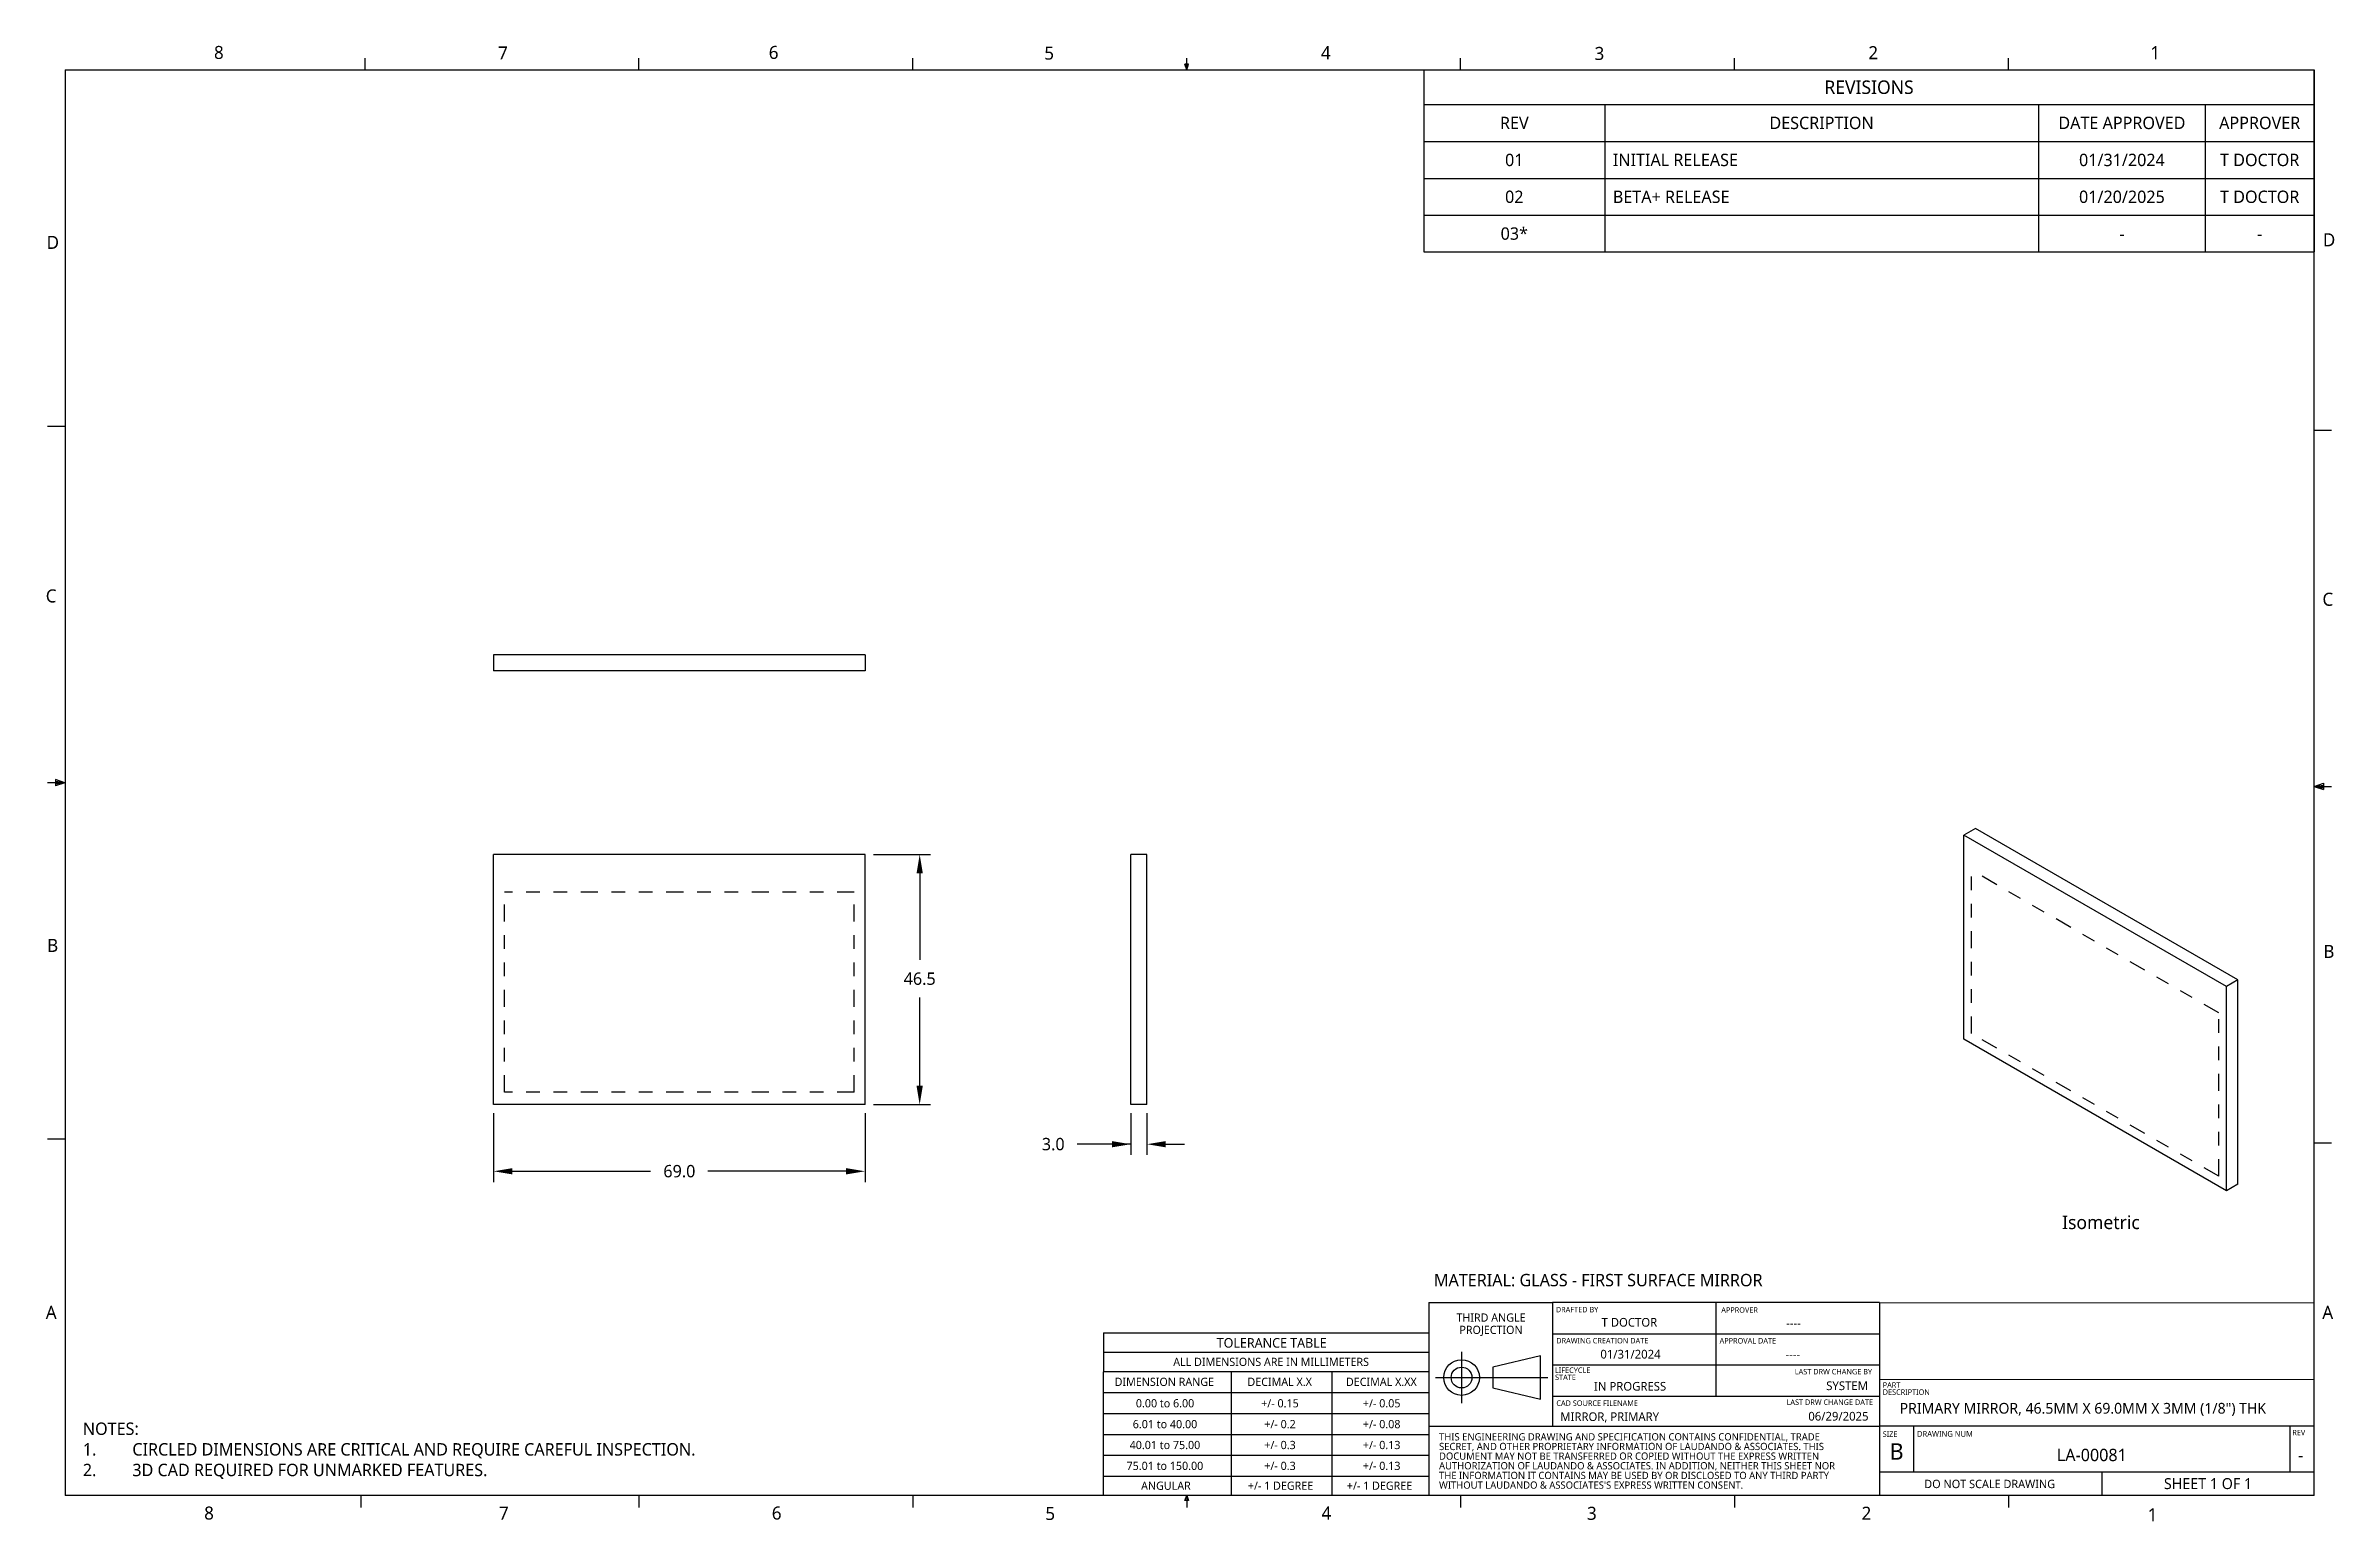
# Model space of a CAD drawing. Extents: x 0.3 to 17, y 0.1 to 10.9.
import ezdxf

# ---------------------------------------------------------------- set-up
doc = ezdxf.new("R2010")
doc.units = 0
doc.header["$LTSCALE"] = 0.5
doc.header["$MEASUREMENT"] = 0
doc.header["$PDMODE"] = 33
doc.header["$PDSIZE"] = 0.03937
doc.linetypes.add('ONS_PHANTOM', pattern=[0.5, 0.25, -0.05, 0.05, -0.05, 0.05, -0.05])
doc.layers.get('DEFPOINTS').update_dxf_attribs({"linetype": 'CONTINUOUS'})
for name, color, linetype in [('ANNOTATION_TEXT', 7, 'CONTINUOUS'), ('BORDER_FRAME', 7, 'CONTINUOUS'), ('SKETCHED_GEOMETRY', 7, 'CONTINUOUS'), ('TABLES', 7, 'CONTINUOUS'), ('TANGENT_LINES', 7, 'CONTINUOUS'), ('TITLE_BLOCK', 7, 'CONTINUOUS'), ('VISIBLE', 7, 'CONTINUOUS')]:
    doc.layers.add(name, color=color, linetype=linetype)
doc.styles.add('ONSHAPE-CUSTOM-STYLE-NOTE0', font='NotoSans-Regular.ttf')
doc.styles.add('ONSHAPE-CUSTOM-STYLE-NOTE1', font='NotoSans-Regular.ttf')
doc.styles.add('ONSHAPE-CUSTOM-STYLE-NOTE2', font='NotoSans-Regular.ttf')
doc.styles.add('ONSHAPE-CUSTOM-STYLE-NOTE3', font='NotoSans-Regular.ttf')
doc.styles.add('ONSHAPE-CUSTOM-STYLE-NOTE4', font='NotoSans-Regular.ttf')
doc.styles.add('ONSHAPE-CUSTOM-STYLE-NOTE5', font='NotoSans-Regular.ttf')
doc.styles.add('ONSHAPE-CUSTOM-STYLE-NOTE6', font='NotoSans-Regular.ttf')
doc.styles.add('ONSHAPE-CUSTOM-STYLE-NOTE7', font='NotoSans-Regular.ttf')
doc.styles.add('ONSHAPE-CUSTOM-STYLE-NOTE_', font='NotoSans-Regular.ttf')
doc.styles.add('ONSHAPE-STANDARD', font='NotoSans-Regular.ttf')
doc.styles.add('ONSHAPE-STANDARD-DIMENSION', font='')
doc.styles.add('ONSHAPE-STANDARD-NOTESTYLE', font='Noto Sans', dxfattribs={"height": 0.090551})
doc.styles.add('ONSHAPE-STANDARD-REVISION0', font='Noto Sans')
doc.styles.add('ONSHAPE-STANDARD-REVISION1', font='Noto Sans')
doc.styles.add('ONSHAPE-STANDARD-REVISIONT', font='Noto Sans')
doc.styles.add('ONSHAPE-STANDARD-VIEW-LABE', font='Noto Sans', dxfattribs={"height": 0.098425})
doc.styles.get('ONSHAPE-STANDARD-DIMENSION').set_extended_font_data('Noto Sans')
doc.dimstyles.new('ONSHAPE-STANDARD$0', dxfattribs={"dimtxt": 0.090551, "dimasz": 0.137795, "dimexe": 0.07874, "dimexo": 0.062992, "dimgap": 0.090551, "dimtad": 0, "dimtih": 1, "dimtoh": 1, "dimdec": 1, "dimlfac": 25.4, "dimzin": 7, "dimtxsty": 'ONSHAPE-STANDARD-DIMENSION', "dimcen": 0.09, "dimclrd": 7, "dimclre": 7, "dimclrt": 7, "dimadec": 1, "dimazin": 3, "dimtfac": 1, "dimtdec": 1, "dimtofl": 0, "dimtmove": 0, "dimatfit": 3, "dimtolj": 1, "dimtzin": 7})

msp = doc.modelspace()

# ---------------------------------------------------------------- texts
at = {"layer": 'ANNOTATION_TEXT', "color": 7, "insert": (15.2864, 2.3312), "char_height": 0.09843, "attachment_point": 2, "style": 'ONSHAPE-STANDARD-VIEW-LABE'}
msp.add_mtext('Isometric', dxfattribs=at)
at = {"layer": 'ANNOTATION_TEXT', "char_height": 0.090551, "attachment_point": 1, "style": 'ONSHAPE-STANDARD-NOTESTYLE'}
for s, insert, width in [('MATERIAL: GLASS - FIRST SURFACE MIRROR ', (10.4066, 1.9048), 5.318053), ('NOTES:\\P1.^ICIRCLED DIMENSIONS ARE CRITICAL AND REQUIRE CAREFUL INSPECTION. \\P2.^I3D CAD REQUIRED FOR UNMARKED FEATURES. ', (0.523, 0.817), 6.788272)]:
    msp.add_mtext(s, dxfattribs=dict(at, insert=insert, width=width))
at = {"layer": 'BORDER_FRAME', "char_height": 0.0954, "attachment_point": 1, "style": 'ONSHAPE-STANDARD'}
for s, insert in [('8', (1.4826, 10.8922)), ('7', (3.5606, 10.8887)), ('6', (5.541, 10.8924)), ('5', (7.5568, 10.8876)), ('4', (9.5802, 10.8901)), ('3', (11.582, 10.885)), ('2', (13.5851, 10.8907)), ('1', (15.6474, 10.8908)), ('D', (0.2582, 9.5022)), ('D', (16.9099, 9.5208)), ('C', (0.2518, 6.9147)), ('C', (16.9068, 6.8902)), ('B', (0.262, 4.3568)), ('B', (16.9136, 4.3129)), ('A', (16.9058, 1.6709)), ('8', (1.4107, 0.202)), ('7', (3.5672, 0.202)), ('6', (5.5633, 0.2024)), ('5', (7.5644, 0.1993)), ('4', (9.5846, 0.2025)), ('3', (11.527, 0.2003)), ('2', (13.5355, 0.2012)), ('1', (15.6279, 0.1899))]:
    msp.add_mtext(s, dxfattribs=dict(at, insert=insert))
at = {"layer": 'SKETCHED_GEOMETRY', "insert": (0.252, 1.6708), "char_height": 0.0954, "attachment_point": 1, "style": 'ONSHAPE-STANDARD'}
msp.add_mtext('A', dxfattribs=at)
at = {"layer": 'TITLE_BLOCK'}
for s, insert, char_height, attachment_point, style in [('THIRD ANGLE', (10.8243, 1.6152), 0.060101, 2, 'ONSHAPE-STANDARD'), ('PROJECTION', (10.8245, 1.5254), 0.0601, 2, 'ONSHAPE-STANDARD'), ('DRAFTED BY', (11.2986, 1.6634), 0.04007, 1, 'ONSHAPE-STANDARD'), ('APPROVER', (12.509, 1.6607), 0.04007, 1, 'ONSHAPE-STANDARD'), ('TOLERANCE TABLE', (9.2202, 1.4352), 0.070118, 2, 'ONSHAPE-STANDARD'), ('DRAWING CREATION DATE', (11.3017, 1.4361), 0.040067, 1, 'ONSHAPE-STANDARD'), ('APPROVAL DATE', (12.4967, 1.4355), 0.040067, 1, 'ONSHAPE-CUSTOM-STYLE-NOTE_'), ('ALL DIMENSIONS ARE IN MILLIMETERS', (9.2159, 1.2911), 0.060101, 2, 'ONSHAPE-STANDARD'), ('LIFECYCLE', (11.2929, 1.2199), 0.04007, 1, 'ONSHAPE-STANDARD'), ('DIMENSION RANGE', (8.435, 1.145), 0.060101, 2, 'ONSHAPE-STANDARD'), ('DECIMAL X.X', (9.2785, 1.145), 0.060101, 2, 'ONSHAPE-STANDARD'), ('DECIMAL X.XX', (10.0224, 1.145), 0.060101, 2, 'ONSHAPE-STANDARD'), ('STATE', (11.2929, 1.1681), 0.04007, 1, 'ONSHAPE-STANDARD'), ('PART', (13.69, 1.1116), 0.04007, 1, 'ONSHAPE-STANDARD'), ('DESCRIPTION', (13.69, 1.0598), 0.040067, 1, 'ONSHAPE-STANDARD'), ('0.00 to 6.00', (8.4401, 0.988), 0.060101, 2, 'ONSHAPE-STANDARD'), ('+/- 0.15', (9.2806, 0.988), 0.0601, 2, 'ONSHAPE-STANDARD'), ('+/- 0.05', (10.0248, 0.988), 0.0601, 2, 'ONSHAPE-STANDARD'), ('CAD SOURCE FILENAME', (11.3025, 0.9789), 0.040067, 1, 'ONSHAPE-STANDARD'), ('40.01 to 75.00', (8.4393, 0.6827), 0.060101, 2, 'ONSHAPE-STANDARD'), ('6.01 to 40.00', (8.4397, 0.8354), 0.060101, 2, 'ONSHAPE-STANDARD'), ('+/- 0.2', (9.281, 0.8354), 0.0601, 2, 'ONSHAPE-STANDARD'), ('+/- 0.3', (9.281, 0.6827), 0.0601, 2, 'ONSHAPE-STANDARD'), ('+/- 0.08', (10.0248, 0.8354), 0.0601, 2, 'ONSHAPE-STANDARD'), ('+/- 0.13', (10.0248, 0.6827), 0.0601, 2, 'ONSHAPE-STANDARD'), ('THIS ENGINEERING DRAWING AND SPECIFICATION CONTAINS CONFIDENTIAL, TRADE', (10.4444, 0.739), 0.053006, 1, 'ONSHAPE-STANDARD'), ('SIZE', (13.69, 0.7524), 0.04007, 1, 'ONSHAPE-STANDARD'), ('DRAWING NUM', (13.9406, 0.7551), 0.042405, 1, 'ONSHAPE-STANDARD'), ('REV', (16.6862, 0.7636), 0.04007, 1, 'ONSHAPE-STANDARD'), ('75.01 to 150.00', (8.4389, 0.5301), 0.060101, 2, 'ONSHAPE-STANDARD'), ('+/- 0.3', (9.281, 0.5301), 0.0601, 2, 'ONSHAPE-STANDARD'), ('+/- 0.13', (10.0248, 0.5301), 0.0601, 2, 'ONSHAPE-STANDARD'), ('AUTHORIZATION OF LAUDANDO & ASSOCIATES. IN ADDITION, NEITHER THIS SHEET NOR', (10.4444, 0.527), 0.053006, 1, 'ONSHAPE-STANDARD'), ('SECRET, AND OTHER PROPRIETARY INFORMATION OF LAUDANDO & ASSOCIATES. THIS', (10.4444, 0.6684), 0.053006, 1, 'ONSHAPE-STANDARD'), ('DOCUMENT MAY NOT BE TRANSFERRED OR COPIED WITHOUT THE EXPRESS WRITTEN', (10.4444, 0.5977), 0.053006, 1, 'ONSHAPE-STANDARD'), ('B', (13.792, 0.6655), 0.1202, 2, 'ONSHAPE-STANDARD'), ('ANGULAR', (8.4465, 0.3847), 0.0601, 2, 'ONSHAPE-STANDARD'), ('+/- 1 DEGREE', (9.2846, 0.3847), 0.060101, 2, 'ONSHAPE-STANDARD'), ('+/- 1 DEGREE', (10.0088, 0.3847), 0.060101, 2, 'ONSHAPE-STANDARD'), ('THE INFORMATION IT CONTAINS MAY BE USED BY OR DISCLOSED TO ANY THIRD PARTY', (10.4444, 0.4563), 0.053006, 1, 'ONSHAPE-STANDARD'), ("WITHOUT LAUDANDO & ASSOCIATES'S EXPRESS WRITTEN CONSENT.", (10.4444, 0.3857), 0.053006, 1, 'ONSHAPE-STANDARD'), ('DO NOT SCALE DRAWING', (14.4723, 0.3981), 0.061063, 2, 'ONSHAPE-STANDARD')]:
    msp.add_mtext(s, dxfattribs=dict(at, insert=insert, char_height=char_height, attachment_point=attachment_point, style=style))
at = {"layer": 'TITLE_BLOCK', "attachment_point": 1}
for s, insert, char_height, width, style in [('{\\fNoto Sans|b0|i0|c0|p0;\\W6.94722;  }T DOCTOR', (11.3336, 1.5824), 0.063607, 1.076884, 'ONSHAPE-STANDARD'), ('{\\fNoto Sans|b0|i0|c0|p0;\\W7.09482;   }----', (12.526, 1.5757), 0.063607, 1.095515, 'ONSHAPE-STANDARD'), ('{\\fNoto Sans|b0|i0|c0|p0;\\W6.47679;  }01/31/2024', (11.3454, 1.349), 0.063607, 1.072549, 'ONSHAPE-STANDARD'), ('{\\fNoto Sans|b0|i0|c0|p0;\\W6.92877;   }----', (12.5309, 1.3463), 0.063607, 1.072549, 'ONSHAPE-CUSTOM-STYLE-NOTE0'), ('{\\fNoto Sans|b0|i0|c0|p0;\\W4.84526; }LAST DRW CHANGE BY', (12.9811, 1.2094), 0.040067, 0.662958, 'ONSHAPE-CUSTOM-STYLE-NOTE6'), ('{\\fNoto Sans|b0|i0|c0|p0;\\W5.50828;  }IN PROGRESS', (11.3408, 1.1141), 0.063607, 1.072549, 'ONSHAPE-CUSTOM-STYLE-NOTE1'), ('{\\fNoto Sans|b0|i0|c0|p0;\\W6.64324;  }SYSTEM', (12.9906, 1.118), 0.063607, 0.624475, 'ONSHAPE-CUSTOM-STYLE-NOTE7'), ('MIRROR, PRIMARY', (11.3314, 0.8916), 0.063607, 1.704561, 'ONSHAPE-CUSTOM-STYLE-NOTE3'), ('LAST DRW CHANGE DATE', (12.9866, 0.9861), 0.040067, 0.662958, 'ONSHAPE-STANDARD'), ('{\\fNoto Sans|b0|i0|c0|p0;\\W6.83535; }06/29/2025', (12.9984, 0.8948), 0.063607, 0.624475, 'ONSHAPE-CUSTOM-STYLE-NOTE2'), ('{\\fNoto Sans|b0|i0|c0|p0;\\W3.52715; }PRIMARY MIRROR, 46.5MM X 69.0MM X 3MM (1/8") THK', (13.7198, 0.9607), 0.07874, 3.08325, 'ONSHAPE-CUSTOM-STYLE-NOTE5'), ('{\\fNoto Sans|b0|i0|c0|p0;\\W7.98849;    }LA-00081', (13.9836, 0.625), 0.090551, 2.630797, 'ONSHAPE-CUSTOM-STYLE-NOTE4'), ('{\\fNoto Sans|b0|i0|c0|p0;\\W3.91256; }-', (16.6088, 0.6247), 0.090551, 0.297497, 'ONSHAPE-STANDARD'), ('{\\fNoto Sans|b0|i0|c0|p0;\\W7.13836;  }SHEET 1 OF 1', (15.3599, 0.4101), 0.080135, 1.501676, 'ONSHAPE-STANDARD')]:
    msp.add_mtext(s, dxfattribs=dict(at, insert=insert, char_height=char_height, width=width, style=style))

# ---------------------------------------------------------------- blocks, each defined once
blk = doc.blocks.new('*T1')
at = {"layer": 'TABLES', "color": 0, "linetype": 'BYBLOCK'}
for p, q in [((0, 0), (6.513, 0)), ((0, 0), (0, -1.332)), ((6.513, 0), (6.513, -1.332)), ((0, -0.253), (6.513, -0.253)), ((1.324, -0.253), (1.324, -1.332)), ((4.496, -0.253), (4.496, -1.332)), ((5.717, -0.253), (5.717, -1.332)), ((0, -0.523), (6.513, -0.523)), ((0, -0.794), (6.513, -0.794)), ((0, -1.063), (6.513, -1.063)), ((0, -1.332), (6.513, -1.332))]:
    blk.add_line(p, q, dxfattribs=at)
at = {"layer": 'TABLES', "color": 0}
for s, insert, char_height, width, attachment_point, style in [('{REVISIONS}', (3.257, -0.127), 0.09843, 6.39514, 5, 'ONSHAPE-STANDARD-REVISIONT'), ('REV', (0.662, -0.388), 0.0906, 1.20615, 5, 'ONSHAPE-STANDARD-REVISION0'), ('DESCRIPTION', (2.91, -0.388), 0.09055, 3.05356, 5, 'ONSHAPE-STANDARD-REVISION0'), ('DATE APPROVED', (5.107, -0.388), 0.09055, 1.10321, 5, 'ONSHAPE-STANDARD-REVISION0'), ('APPROVER', (6.115, -0.388), 0.0906, 0.67789, 5, 'ONSHAPE-STANDARD-REVISION0'), ('{01}', (0.662, -0.659), 0.0906, 1.20615, 5, 'ONSHAPE-STANDARD-REVISION1'), ('{INITIAL RELEASE}', (1.383, -0.659), 0.09055, 3.05356, 4, 'ONSHAPE-STANDARD-REVISION1'), ('{01/31/2024}', (5.107, -0.659), 0.09055, 1.10321, 5, 'ONSHAPE-STANDARD-REVISION1'), ('{T DOCTOR}', (6.115, -0.659), 0.0906, 0.67789, 5, 'ONSHAPE-STANDARD-REVISION1'), ('{02}', (0.662, -0.929), 0.0906, 1.20615, 5, 'ONSHAPE-STANDARD-REVISION1'), ('BETA+ RELEASE', (1.383, -0.929), 0.09055, 3.05356, 4, 'ONSHAPE-STANDARD-REVISION1'), ('{01/20/2025}', (5.107, -0.929), 0.09055, 1.10321, 5, 'ONSHAPE-STANDARD-REVISION1'), ('{T DOCTOR}', (6.115, -0.929), 0.0906, 0.67789, 5, 'ONSHAPE-STANDARD-REVISION1'), ('{03*}', (0.662, -1.198), 0.0906, 1.20615, 5, 'ONSHAPE-STANDARD-REVISION1'), ('{-}', (5.107, -1.198), 0.0906, 1.10321, 5, 'ONSHAPE-STANDARD-REVISION1'), ('{-}', (6.115, -1.198), 0.0906, 0.67789, 5, 'ONSHAPE-STANDARD-REVISION1')]:
    blk.add_mtext(s, dxfattribs=dict(at, insert=insert, char_height=char_height, width=width, attachment_point=attachment_point, style=style))
blk = doc.blocks.new('*D2')
at = {"layer": 'ANNOTATION_TEXT', "color": 7}
for p, q in [((3.528, 3.081), (3.528, 2.577)), ((6.245, 3.081), (6.245, 2.577)), ((3.666, 2.656), (4.677, 2.656)), ((6.107, 2.656), (5.096, 2.656))]:
    blk.add_line(p, q, dxfattribs=at)
for points in [[(3.666, 2.679), (3.666, 2.633), (3.528, 2.656)], [(6.107, 2.633), (6.107, 2.679), (6.245, 2.656)]]:
    blk.add_solid(points, dxfattribs=at)
at = {"layer": 'DEFPOINTS', "color": 0}
for p in [(3.528, 3.144), (6.245, 3.144), (3.528, 2.656)]:
    blk.add_point(p, dxfattribs=at)
at = {"layer": 'ANNOTATION_TEXT', "color": 7, "insert": (4.887, 2.656), "char_height": 0.0906, "attachment_point": 5, "style": 'ONSHAPE-STANDARD-DIMENSION'}
blk.add_mtext('\\A1;69.0', dxfattribs=at)
blk = doc.blocks.new('*D3')
at = {"layer": 'ANNOTATION_TEXT', "color": 7}
for p, q in [((6.308, 4.975), (6.724, 4.975)), ((6.645, 4.837), (6.645, 4.203)), ((6.645, 3.282), (6.645, 3.928)), ((6.308, 3.144), (6.724, 3.144))]:
    blk.add_line(p, q, dxfattribs=at)
for points in [[(6.668, 4.837), (6.622, 4.837), (6.645, 4.975)], [(6.622, 3.282), (6.668, 3.282), (6.645, 3.144)]]:
    blk.add_solid(points, dxfattribs=at)
at = {"layer": 'DEFPOINTS', "color": 0}
for p in [(6.245, 4.975), (6.645, 4.975), (6.245, 3.144)]:
    blk.add_point(p, dxfattribs=at)
at = {"layer": 'ANNOTATION_TEXT', "color": 7, "insert": (6.645, 4.065), "char_height": 0.0906, "attachment_point": 5, "style": 'ONSHAPE-STANDARD-DIMENSION'}
blk.add_mtext('\\A1;46.5', dxfattribs=at)
blk = doc.blocks.new('*D4')
at = {"layer": 'ANNOTATION_TEXT', "color": 7}
for p, q in [((8.189, 3.081), (8.189, 2.776)), ((8.307, 3.081), (8.307, 2.776)), ((8.189, 2.854), (7.797, 2.854)), ((8.051, 2.854), (7.913, 2.854)), ((8.445, 2.854), (8.583, 2.854))]:
    blk.add_line(p, q, dxfattribs=at)
for points in [[(8.051, 2.831), (8.051, 2.877), (8.189, 2.854)], [(8.445, 2.877), (8.445, 2.831), (8.307, 2.854)]]:
    blk.add_solid(points, dxfattribs=at)
at = {"layer": 'DEFPOINTS', "color": 0}
for p in [(8.189, 3.144), (8.307, 3.144), (8.189, 2.854)]:
    blk.add_point(p, dxfattribs=at)
at = {"layer": 'ANNOTATION_TEXT', "color": 7, "insert": (7.622, 2.854), "char_height": 0.0906, "attachment_point": 5, "style": 'ONSHAPE-STANDARD-DIMENSION'}
blk.add_mtext('\\A1;3.0', dxfattribs=at)

# ---------------------------------------------------------------- dimensions: what is measured, and where the dimension line sits
at = {"layer": 'ANNOTATION_TEXT'}
for base, p1, p2, angle, picture, middle in [((6.6451, 4.9749), (6.245, 3.1442, 0.0591), (6.245, 4.9749, 0.0591), 90, '*D3', (6.6451, 4.0654)), ((3.5284, 2.6558), (6.245, 3.1442, 0.0591), (3.5284, 3.1442, 0.0591), 180, '*D2', (4.8867, 2.6558)), ((8.1891, 2.8543), (8.3072, 3.1442, 1.3583), (8.1891, 3.1442, 1.3583), 180, '*D4', (7.6224, 2.8543))]:
    dim = msp.add_linear_dim(base=base, p1=p1, p2=p2, angle=angle, dimstyle='ONSHAPE-STANDARD$0', override={"dimlfac": 25.4, "dimpost": ''}, dxfattribs=at)
    dim.commit()
    dim.dimension.update_dxf_attribs({"geometry": picture, "text_midpoint": middle, "dimtype": 161})

# ---------------------------------------------------------------- linework, layer by layer
at = {"layer": 'BORDER_FRAME'}
for p, q in [((0.3928, 10.7165), (0.3928, 0.2823)), ((0.3928, 10.7165), (16.846, 10.7165)), ((2.5875, 10.7165), (2.5875, 10.8028)), ((4.5911, 10.7165), (4.5911, 10.8028)), ((6.5947, 10.7165), (6.5947, 10.8028)), ((8.6111, 10.7592), (8.5848, 10.7592)), ((8.5983, 10.7165), (8.5848, 10.7592)), ((8.5911, 10.7592), (8.5983, 10.7165)), ((8.5983, 10.7165), (8.5983, 10.8028)), ((8.6033, 10.7592), (8.5983, 10.7165)), ((8.5983, 10.7165), (8.6111, 10.7592)), ((10.6019, 10.7165), (10.6019, 10.8028)), ((12.6055, 10.7165), (12.6055, 10.8028)), ((14.6092, 10.7165), (14.6092, 10.8028)), ((16.846, 0.2823), (16.846, 10.7165)), ((0.3924, 8.1073), (0.2652, 8.1073)), ((16.847, 8.0811), (16.9742, 8.0811)), ((0.3924, 5.4994), (0.2652, 5.4994)), ((0.3924, 5.4994), (0.324, 5.5238)), ((0.324, 5.5238), (0.324, 5.4764)), ((0.3924, 5.4994), (0.324, 5.5086)), ((0.3924, 5.4994), (0.324, 5.4764)), ((0.3924, 5.4994), (0.324, 5.4889)), ((16.847, 5.4732), (16.9153, 5.4977)), ((16.847, 5.4732), (16.9153, 5.4824)), ((16.847, 5.4732), (16.9153, 5.4627)), ((16.847, 5.4732), (16.9153, 5.4502)), ((16.847, 5.4732), (16.9742, 5.4732)), ((16.9153, 5.4977), (16.9153, 5.4502)), ((0.3924, 2.8915), (0.2652, 2.8915)), ((16.847, 2.8653), (16.9742, 2.8653)), ((16.846, 0.2823), (0.3928, 0.2823)), ((2.5559, 0.2795), (2.5559, 0.1959)), ((4.5911, 0.2822), (4.5911, 0.1959)), ((6.5947, 0.2822), (6.5947, 0.1959)), ((8.5848, 0.247), (8.5983, 0.2822)), ((8.6111, 0.247), (8.5848, 0.247)), ((8.5983, 0.2822), (8.6111, 0.247)), ((8.5983, 0.2822), (8.5983, 0.1959)), ((10.6019, 0.2822), (10.6019, 0.1959)), ((12.6055, 0.2822), (12.6055, 0.1959)), ((14.6091, 0.2795), (14.6091, 0.1959))]:
    msp.add_line(p, q, dxfattribs=at)
at = {"layer": 'TANGENT_LINES', "color": 7, "linetype": 'ONS_PHANTOM'}
for p, q in [((16.1494, 3.8149), (14.3399, 4.8596)), ((14.3399, 3.6638), (14.3399, 4.8596)), ((3.6072, 3.2347), (3.6072, 4.6993)), ((6.1662, 4.6993), (3.6072, 4.6993)), ((6.1662, 3.2347), (6.1662, 4.6993)), ((16.1494, 2.6191), (16.1494, 3.8149)), ((16.1494, 2.6191), (14.3399, 3.6638)), ((6.1662, 3.2347), (3.6072, 3.2347))]:
    msp.add_line(p, q, dxfattribs=at)
at = {"layer": 'TITLE_BLOCK', "linetype": 'CONTINUOUS'}
for p, q in [((10.3686, 1.6946), (10.3686, 0.7891)), ((11.2742, 1.6946), (11.2742, 0.7901)), ((13.666, 1.6946), (16.846, 1.6939)), ((13.666, 1.6946), (13.666, 0.7891)), ((10.3686, 0.7901), (10.3686, 0.2823)), ((13.666, 0.7902), (13.666, 0.283))]:
    msp.add_line(p, q, dxfattribs=at)
at = {"layer": 'TITLE_BLOCK'}
for p, q in [((10.3686, 1.6946), (11.2742, 1.6946)), ((13.666, 1.6946), (11.2742, 1.6946)), ((12.4688, 1.6946), (12.4688, 1.0067)), ((7.9901, 1.4739), (7.9901, 1.1878)), ((7.9902, 1.474), (10.3686, 1.474)), ((13.6634, 1.4646), (11.2742, 1.4646)), ((7.9901, 0.2821), (7.9901, 1.1878)), ((7.9902, 1.331), (10.3686, 1.331)), ((10.3686, 1.1879), (7.9902, 1.1879)), ((8.9243, 1.1879), (8.9243, 0.2823)), ((9.6598, 1.1879), (9.6598, 0.2823)), ((10.6092, 1.3341), (10.6092, 0.9583)), ((11.1871, 1.3054), (10.8385, 1.2223)), ((10.8385, 1.2223), (10.8385, 1.0701)), ((11.1871, 0.987), (11.1871, 1.3054)), ((13.6634, 1.2357), (11.2742, 1.2357)), ((10.3686, 1.0347), (7.9902, 1.0347)), ((10.4186, 1.1462), (11.24, 1.1462)), ((10.8385, 1.1462), (11.1871, 1.1462)), ((10.8385, 1.0701), (11.1871, 0.987)), ((13.6634, 1.0067), (11.2742, 1.0067)), ((13.666, 1.1341), (16.846, 1.1329)), ((10.3686, 0.8814), (7.9902, 0.8814)), ((10.3686, 0.7281), (7.9902, 0.7281)), ((10.3686, 0.7901), (13.666, 0.7901)), ((16.846, 0.7899), (13.666, 0.7901)), ((13.9185, 0.4542), (13.9185, 0.7901)), ((16.6679, 0.7901), (16.6679, 0.4563)), ((10.3686, 0.5749), (7.9902, 0.5749)), ((10.3686, 0.4216), (7.9902, 0.4216)), ((16.846, 0.4543), (13.666, 0.4542)), ((15.2924, 0.4542), (15.2924, 0.2823))]:
    msp.add_line(p, q, dxfattribs=at)
for radius in [0.1302, 0.0761]:
    msp.add_circle((10.6092, 1.1462), radius, dxfattribs=at)
at = {"layer": 'VISIBLE'}
for p, q in [((3.5284, 6.4359), (3.5284, 6.3178)), ((6.245, 6.4359), (3.5284, 6.4359)), ((6.245, 6.4359), (6.245, 6.3178)), ((6.245, 6.3178), (3.5284, 6.3178)), ((14.3677, 5.165), (14.2842, 5.1168)), ((16.2051, 4.0078), (14.2842, 5.1168)), ((14.2842, 3.622), (14.2842, 5.1168)), ((16.2886, 4.056), (14.3677, 5.165)), ((3.5284, 3.1442), (3.5284, 4.9749)), ((6.245, 4.9749), (3.5284, 4.9749)), ((6.245, 3.1442), (6.245, 4.9749)), ((8.1891, 3.1442), (8.1891, 4.9749)), ((8.3072, 4.9749), (8.1891, 4.9749)), ((8.3072, 3.1442), (8.3072, 4.9749)), ((16.2886, 4.056), (16.2051, 4.0078)), ((16.2886, 2.5612), (16.2886, 4.056)), ((16.2051, 2.513), (16.2051, 4.0078)), ((16.2051, 2.513), (14.2842, 3.622)), ((6.245, 3.1442), (3.5284, 3.1442)), ((8.3072, 3.1442), (8.1891, 3.1442)), ((16.2886, 2.5612), (16.2051, 2.513))]:
    msp.add_line(p, q, dxfattribs=at)

# ---------------------------------------------------------------- block references
at = {"layer": 'TABLES'}
msp.add_blockref('*T1', (10.3328, 10.7165), dxfattribs=at)

msp.set_redraw_order([(e.dxf.handle, doc.entitydb.next_handle()) for e in msp.query("TEXT MTEXT ATTDEF DIMENSION ARC_DIMENSION")])  # texts and dimensions are drawn at this point

doc.saveas('drawing.dxf')
